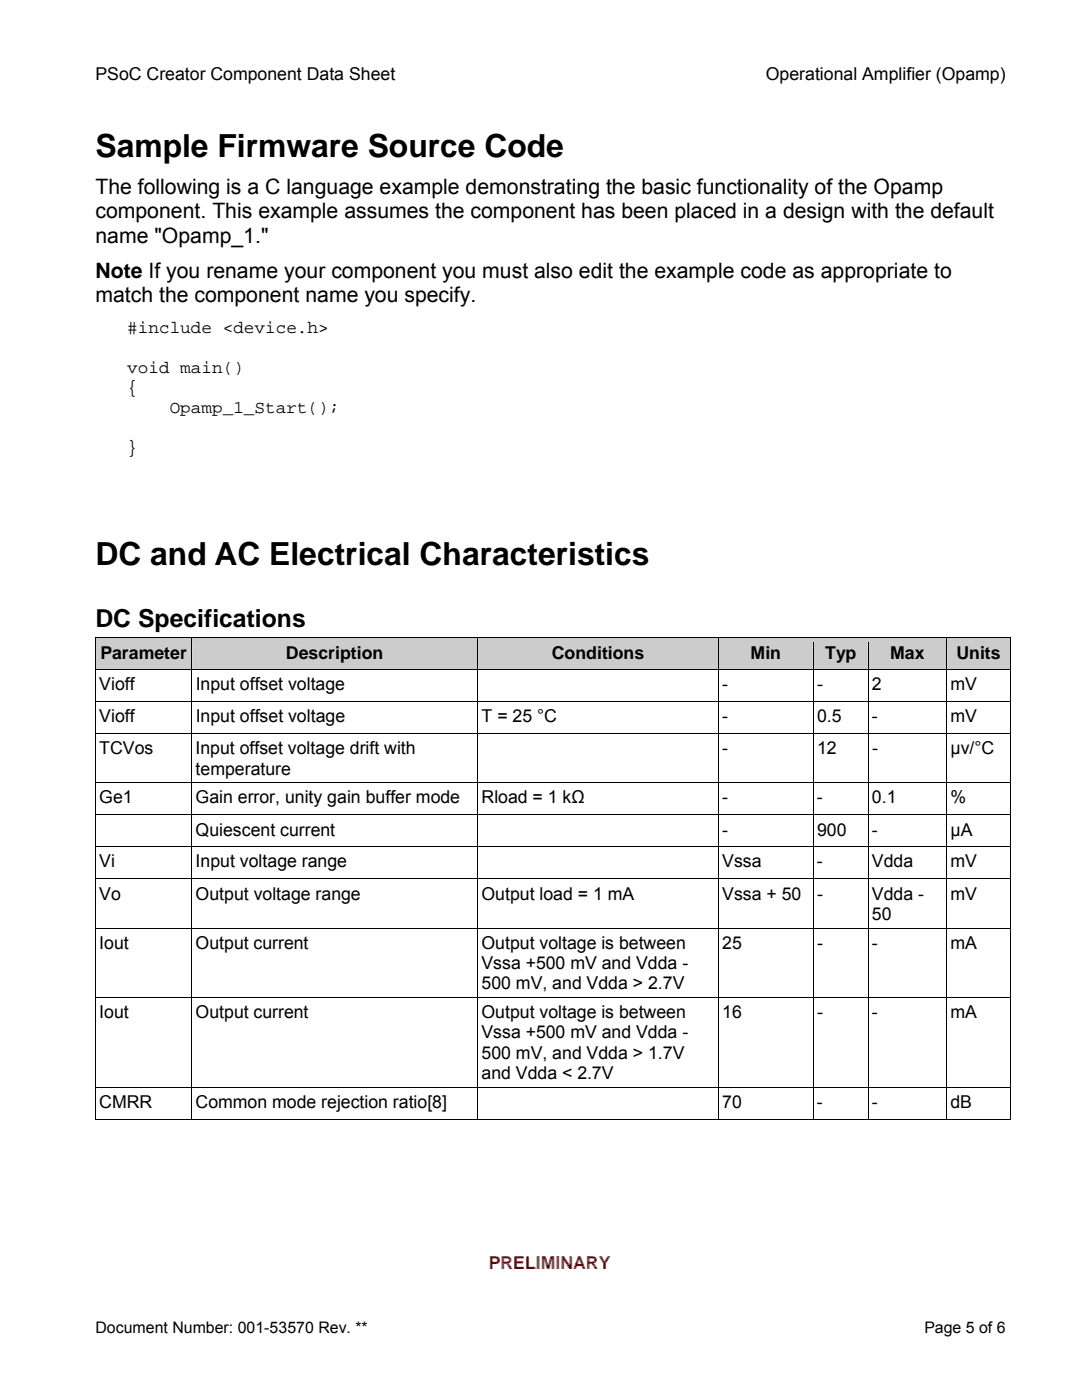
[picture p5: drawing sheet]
<svg xmlns="http://www.w3.org/2000/svg" width="216mm" height="279mm" viewBox="0 0 216 279" stroke-linecap="round" stroke-linejoin="round" font-family="sans-serif">
<defs><g id="words">
<g font-size="6.3">
<text x="19" y="31.3">Sample Firmware Source Code</text>
<text x="19" y="112.7">DC and AC Electrical Characteristics</text>
</g>
<text font-size="4.9" x="19" y="125.1">DC Specifications</text>
<g font-size="4.2">
<text x="19" y="38.7">The following is a C language example demonstrating the basic functionality of the Opamp</text>
<text x="19" y="43.6">component. This example assumes the component has been placed in a design with the default</text>
<text x="19" y="48.5">name &quot;Opamp_1.&quot;</text>
<text x="19" y="55.5">Note If you rename your component you must also edit the example code as appropriate to</text>
<text x="19" y="60.3">match the component name you specify.</text>
</g>
<g font-size="3.5">
<text x="19" y="16">PSoC Creator Component Data Sheet</text>
<text x="152.8" y="16">Operational Amplifier (Opamp)</text>
<text x="25.4" y="66.4">#include &lt;device.h&gt;</text>
<text x="25.4" y="74.4">void main()</text>
<text x="25.4" y="78.4">{</text>
<text x="33.9" y="82.4">Opamp_1_Start();</text>
<text x="25.4" y="90.4">}</text>
<text x="20" y="131.4">Parameter</text>
<text x="57.1" y="131.4">Description</text>
<text x="110.1" y="131.4">Conditions</text>
<text x="149.8" y="131.4">Min</text>
<text x="164.6" y="131.4">Typ</text>
<text x="177.6" y="131.4">Max</text>
<text x="190.8" y="131.4">Units</text>
<text x="19.8" y="137.8">Vioff</text>
<text x="39" y="137.8">Input offset voltage</text>
<text x="144.1" y="137.8">-</text>
<text x="163" y="137.8">-</text>
<text x="174" y="137.8">2</text>
<text x="189.7" y="137.8">mV</text>
<text x="19.8" y="144.1">Vioff</text>
<text x="39.1" y="144.1">Input offset voltage</text>
<text x="96.1" y="144.1">T = 25 °C</text>
<text x="144.1" y="144.1">-</text>
<text x="163" y="144.1">0.5</text>
<text x="174" y="144.1">-</text>
<text x="189.7" y="144.1">mV</text>
<text x="19.8" y="150.5">TCVos</text>
<text x="39" y="150.5">Input offset voltage drift with</text>
<text x="39" y="154.6">temperature</text>
<text x="144.1" y="150.5">-</text>
<text x="163" y="150.5">12</text>
<text x="174" y="150.5">-</text>
<text x="189.7" y="150.5">μv/°C</text>
<text x="19.8" y="160.3">Ge1</text>
<text x="39" y="160.3">Gain error, unity gain buffer mode</text>
<text x="96.1" y="160.3">Rload = 1 kΩ</text>
<text x="144.1" y="160.3">-</text>
<text x="163" y="160.3">-</text>
<text x="174" y="160.3">0.1</text>
<text x="189.7" y="160.3">%</text>
<text x="39" y="166.8">Quiescent current</text>
<text x="144.1" y="166.8">-</text>
<text x="163" y="166.8">900</text>
<text x="174" y="166.8">-</text>
<text x="189.7" y="166.8">μA</text>
<text x="19.8" y="173.1">Vi</text>
<text x="39" y="173.1">Input voltage range</text>
<text x="144.1" y="173.1">Vssa</text>
<text x="163" y="173.1">-</text>
<text x="174" y="173.1">Vdda</text>
<text x="189.7" y="173.1">mV</text>
<text x="19.8" y="179.5">Vo</text>
<text x="39" y="179.5">Output voltage range</text>
<text x="96.1" y="179.5">Output load = 1 mA</text>
<text x="144.1" y="179.5">Vssa + 50</text>
<text x="163" y="179.5">-</text>
<text x="174" y="179.5">Vdda -</text>
<text x="189.7" y="179.5">mV</text>
<text x="174" y="183.6">50</text>
<text x="19.8" y="189.3">Iout</text>
<text x="39" y="189.3">Output current</text>
<text x="96.1" y="189.3">Output voltage is between</text>
<text x="144.1" y="189.3">25</text>
<text x="163" y="189.3">-</text>
<text x="174" y="189.3">-</text>
<text x="189.7" y="189.3">mA</text>
<text x="96.1" y="193.4">Vssa +500 mV and Vdda -</text>
<text x="96.1" y="197.4">500 mV, and Vdda &gt; 2.7V</text>
<text x="19.8" y="203.2">Iout</text>
<text x="39" y="203.2">Output current</text>
<text x="96.1" y="203.2">Output voltage is between</text>
<text x="144.1" y="203.2">16</text>
<text x="163" y="203.2">-</text>
<text x="174" y="203.2">-</text>
<text x="189.7" y="203.2">mA</text>
<text x="96.1" y="207.2">Vssa +500 mV and Vdda -</text>
<text x="96.1" y="211.3">500 mV, and Vdda &gt; 1.7V</text>
<text x="96.1" y="215.4">and Vdda &lt; 2.7V</text>
<text x="19.8" y="221.1">CMRR</text>
<text x="39" y="221.1">Common mode rejection ratio[8]</text>
<text x="144.1" y="221.1">70</text>
<text x="163" y="221.1">-</text>
<text x="174" y="221.1">-</text>
<text x="189.6" y="221.1">dB</text>
</g>
<text font-size="3.5" fill="#f00" x="97.5" y="253.3">PRELIMINARY</text>
<g font-size="3.2">
<text x="19" y="266">Document Number: 001-53570 Rev. **</text>
<text x="184.4" y="266">Page 5 of 6</text>
</g>
</g></defs>
<g fill="#ccc">
<path d="M19.1 127.4h19.1v6.2h-19.1z"/>
<path d="M19.8 128.1h17.7v4.1h-17.7z"/>
<path d="M38.4 127.4h56.8v6.2h-56.8z"/>
<path d="M39 128.1h55.6v4.1h-55.6z"/>
<path d="M95.4 127.4h47.9v6.2h-47.9z"/>
<path d="M96.1 128.1h46.5v4.1h-46.5z"/>
<path d="M143.4 127.4h18.8v6.2h-18.8z"/>
<path d="M144.1 128.1h17.4v4.1h-17.4z"/>
<path d="M162.3 127.4h10.8v6.2h-10.8z"/>
<path d="M163 128.1h9.5v4.1h-9.5z"/>
<path d="M173.3 127.4h15.5v6.2h-15.5z"/>
<path d="M174 128.1h14.2v4.1h-14.2z"/>
<path d="M189 127.4h12.5v6.2h-12.5z"/>
<path d="M189.7 128.1h11.2v4.1h-11.2z"/>
</g>
<path d="M19 127.2h.1v.9h-.1z" fill="#000"/>
<path d="M19 127.3h19.2" fill="none" stroke="#000" stroke-width=".2"/>
<path d="M19.1 127.4h19.1v.7h-19.1z" fill="#ccc"/>
<path d="M38.2 127.2h.2v.9h-.2z" fill="#000"/>
<path d="M38.4 127.3h56.8" fill="none" stroke="#000" stroke-width=".2"/>
<path d="M38.4 127.4h56.8v.7h-56.8z" fill="#ccc"/>
<path d="M95.2 127.2h.2v.9h-.2z" fill="#000"/>
<path d="M95.4 127.3h47.9" fill="none" stroke="#000" stroke-width=".2"/>
<path d="M95.4 127.4h47.9v.7h-47.9z" fill="#ccc"/>
<path d="M143.3 127.2h.1v.9h-.1z" fill="#000"/>
<path d="M143.4 127.3h18.8" fill="none" stroke="#000" stroke-width=".2"/>
<path d="M143.4 127.4h18.8v.7h-18.8z" fill="#ccc"/>
<path d="M162.2 127.2h.1v.9h-.1z" fill="#000"/>
<path d="M162.3 127.3h10.8" fill="none" stroke="#000" stroke-width=".2"/>
<path d="M162.3 127.4h10.8v.7h-10.8z" fill="#ccc"/>
<path d="M173.1 127.2h.2v.9h-.2z" fill="#000"/>
<path d="M173.3 127.3h15.5" fill="none" stroke="#000" stroke-width=".2"/>
<path d="M173.3 127.4h15.5v.7h-15.5z" fill="#ccc"/>
<path d="M188.8 127.2h.2v.9h-.2z" fill="#000"/>
<path d="M189 127.3h12.5" fill="none" stroke="#000" stroke-width=".2"/>
<path d="M189 127.4h12.5v.7h-12.5z" fill="#ccc"/>
<g fill="#000">
<path d="M19 133.6h.1v.9h-.1zM38.2 133.6h.2v.9h-.2zM95.2 133.6h.2v.9h-.2zM143.3 133.6h.1v.9h-.1zM162.2 133.6h.1v.9h-.1zM173.1 133.6h.2v.9h-.2zM188.8 133.6h.2v.9h-.2zM201.5 127.2h.2v.9h-.2zM201.5 127.2h.2v.2h-.2zM201.5 133.6h.2v.9h-.2zM19 139.9h.1v1h-.1zM19 146.3h.1v1h-.1z"/>
<path d="M19 156.1h.1v1h-.1zM38.2 139.9h.2v1h-.2zM38.2 146.3h.2v1h-.2zM38.2 156.1h.2v1h-.2zM95.2 139.9h.2v1h-.2zM95.2 146.3h.2v1h-.2zM95.2 156.1h.2v1h-.2zM143.3 139.9h.1v1h-.1zM143.3 146.3h.1v1h-.1zM143.3 156.1h.1v1h-.1zM162.2 139.9h.1v1h-.1zM162.2 146.3h.1v1h-.1z"/>
<path d="M162.2 156.1h.1v1h-.1zM173.1 139.9h.2v1h-.2zM173.1 146.3h.2v1h-.2zM173.1 156.1h.2v1h-.2zM188.8 139.9h.2v1h-.2zM188.8 146.3h.2v1h-.2zM188.8 156.1h.2v1h-.2zM201.5 139.9h.2v1h-.2zM201.5 146.3h.2v1h-.2zM201.5 156.1h.2v1h-.2zM19 162.6h.1v.9h-.1zM19 168.9h.1v1h-.1z"/>
<path d="M19 175.3h.1v1h-.1zM38.2 162.6h.2v.9h-.2zM38.2 168.9h.2v1h-.2zM38.2 175.3h.2v1h-.2zM95.2 162.6h.2v.9h-.2zM95.2 168.9h.2v1h-.2zM95.2 175.3h.2v1h-.2zM143.3 162.6h.1v.9h-.1zM143.3 168.9h.1v1h-.1zM143.3 175.3h.1v1h-.1zM162.2 162.6h.1v.9h-.1zM162.2 168.9h.1v1h-.1z"/>
<path d="M162.2 175.3h.1v1h-.1zM173.1 162.6h.2v.9h-.2zM173.1 168.9h.2v1h-.2zM173.1 175.3h.2v1h-.2zM188.8 162.6h.2v.9h-.2zM188.8 168.9h.2v1h-.2zM188.8 175.3h.2v1h-.2zM201.5 162.6h.2v.9h-.2zM201.5 168.9h.2v1h-.2zM201.5 175.3h.2v1h-.2zM19 185.1h.1v1h-.1zM19 199h.1v.9h-.1z"/>
<path d="M38.2 185.1h.2v1h-.2zM38.2 199h.2v.9h-.2zM95.2 185.1h.2v1h-.2zM95.2 199h.2v.9h-.2zM143.3 185.1h.1v1h-.1zM143.3 199h.1v.9h-.1zM162.2 185.1h.1v1h-.1zM162.2 199h.1v.9h-.1zM173.1 185.1h.2v1h-.2zM173.1 199h.2v.9h-.2zM188.8 185.1h.2v1h-.2zM188.8 199h.2v.9h-.2z"/>
<path d="M201.5 185.1h.2v1h-.2zM201.5 199h.2v.9h-.2zM19 216.9h.1v.9h-.1zM38.2 216.9h.2v.9h-.2zM95.2 216.9h.2v.9h-.2zM143.3 216.9h.1v.9h-.1zM162.2 216.9h.1v.9h-.1zM173.1 216.9h.2v.9h-.2zM188.8 216.9h.2v.9h-.2zM201.5 216.9h.2v.9h-.2zM201.5 223.4h.2v.1h-.2z"/>
</g>
<g fill="none" stroke="#000" stroke-width=".2">
<path d="M19 128.1v5.5M19 134.5v5.4M19.1 133.7h19.1M38.3 128.1v5.5M38.3 134.5v5.4M38.4 133.7h56.8M95.3 128.1v5.5M95.3 134.5v5.4M95.4 133.7h47.9M143.3 128.1v5.5M143.3 134.5v5.4M143.4 133.7h18.8"/>
<path d="M162.3 128.1v5.5M162.3 134.5v5.4M162.3 133.7h10.8M173.2 128.1v5.5M173.2 134.5v5.4M173.3 133.7h15.5M188.9 128.1v5.5M188.9 134.5v5.4M189 133.7h12.5M201.6 128.1v5.5M201.6 134.5v5.4M19 140.9v5.4"/>
<path d="M19 147.3v8.8M19 157.1v5.5M19.1 140h19.1M19.1 146.4h19.1M19.1 156.2h19.1M38.3 140.9v5.4M38.3 147.3v8.8M38.3 157.1v5.5M38.4 140h56.8M38.4 146.4h56.8M38.4 156.2h56.8M95.3 140.9v5.4"/>
<path d="M95.3 147.3v8.8M95.3 157.1v5.5M95.4 140h47.9M95.4 146.4h47.9M95.4 156.2h47.9M143.3 140.9v5.4M143.3 147.3v8.8M143.3 157.1v5.5M143.4 140h18.8M143.4 146.4h18.8M143.4 156.2h18.8M162.3 140.9v5.4"/>
<path d="M162.3 147.3v8.8M162.3 157.1v5.5M162.3 140h10.8M162.3 146.4h10.8M162.3 156.2h10.8M173.2 140.9v5.4M173.2 147.3v8.8M173.2 157.1v5.5M173.3 140h15.5M173.3 146.4h15.5M173.3 156.2h15.5M188.9 140.9v5.4"/>
<path d="M188.9 147.3v8.8M188.9 157.1v5.5M189 140h12.5M189 146.4h12.5M189 156.2h12.5M201.6 140.9v5.4M201.6 147.3v8.8M201.6 157.1v5.5M19 163.5v5.4M19 169.9v5.4M19 176.3v8.8M19.1 162.6h19.1"/>
<path d="M19.1 169h19.1M19.1 175.4h19.1M38.3 163.5v5.4M38.3 169.9v5.4M38.3 176.3v8.8M38.4 162.6h56.8M38.4 169h56.8M38.4 175.4h56.8M95.3 163.5v5.4M95.3 169.9v5.4M95.3 176.3v8.8M95.4 162.6h47.9"/>
<path d="M95.4 169h47.9M95.4 175.4h47.9M143.3 163.5v5.4M143.3 169.9v5.4M143.3 176.3v8.8M143.4 162.6h18.8M143.4 169h18.8M143.4 175.4h18.8M162.3 163.5v5.4M162.3 169.9v5.4M162.3 176.3v8.8M162.3 162.6h10.8"/>
<path d="M162.3 169h10.8M162.3 175.4h10.8M173.2 163.5v5.4M173.2 169.9v5.4M173.2 176.3v8.8M173.3 162.6h15.5M173.3 169h15.5M173.3 175.4h15.5M188.9 163.5v5.4M188.9 169.9v5.4M188.9 176.3v8.8M189 162.6h12.5"/>
<path d="M189 169h12.5M189 175.4h12.5M201.6 163.5v5.4M201.6 169.9v5.4M201.6 176.3v8.8M19 186.1v12.9M19 199.9v17M19.1 185.2h19.1M19.1 199.1h19.1M38.3 186.1v12.9M38.3 199.9v17M38.4 185.2h56.8"/>
<path d="M38.4 199.1h56.8M95.3 186.1v12.9M95.3 199.9v17M95.4 185.2h47.9M95.4 199.1h47.9M143.3 186.1v12.9M143.3 199.9v17M143.4 185.2h18.8M143.4 199.1h18.8M162.3 186.1v12.9M162.3 199.9v17M162.3 185.2h10.8"/>
<path d="M162.3 199.1h10.8M173.2 186.1v12.9M173.2 199.9v17M173.3 185.2h15.5M173.3 199.1h15.5M188.9 186.1v12.9M188.9 199.9v17M189 185.2h12.5M189 199.1h12.5M201.6 186.1v12.9M201.6 199.9v17M19 217.8v5.7"/>
<path d="M19.1 217h19.1M38.3 217.8v5.7M38.4 217h56.8M95.3 217.8v5.7M95.4 217h47.9M143.3 217.8v5.7M143.4 217h18.8M162.3 217.8v5.7M162.3 217h10.8M173.2 217.8v5.7M173.3 217h15.5M188.9 217.8v5.7"/>
<path d="M189 217h12.5M201.6 217.8v5.7M19 223.5h19.2M38.4 223.5h56.8M95.4 223.5h47.9M143.4 223.5h18.8M162.3 223.5h10.8M173.3 223.5h15.5M189 223.5h12.5"/>
</g>
<use href="#words"/>
</svg>
